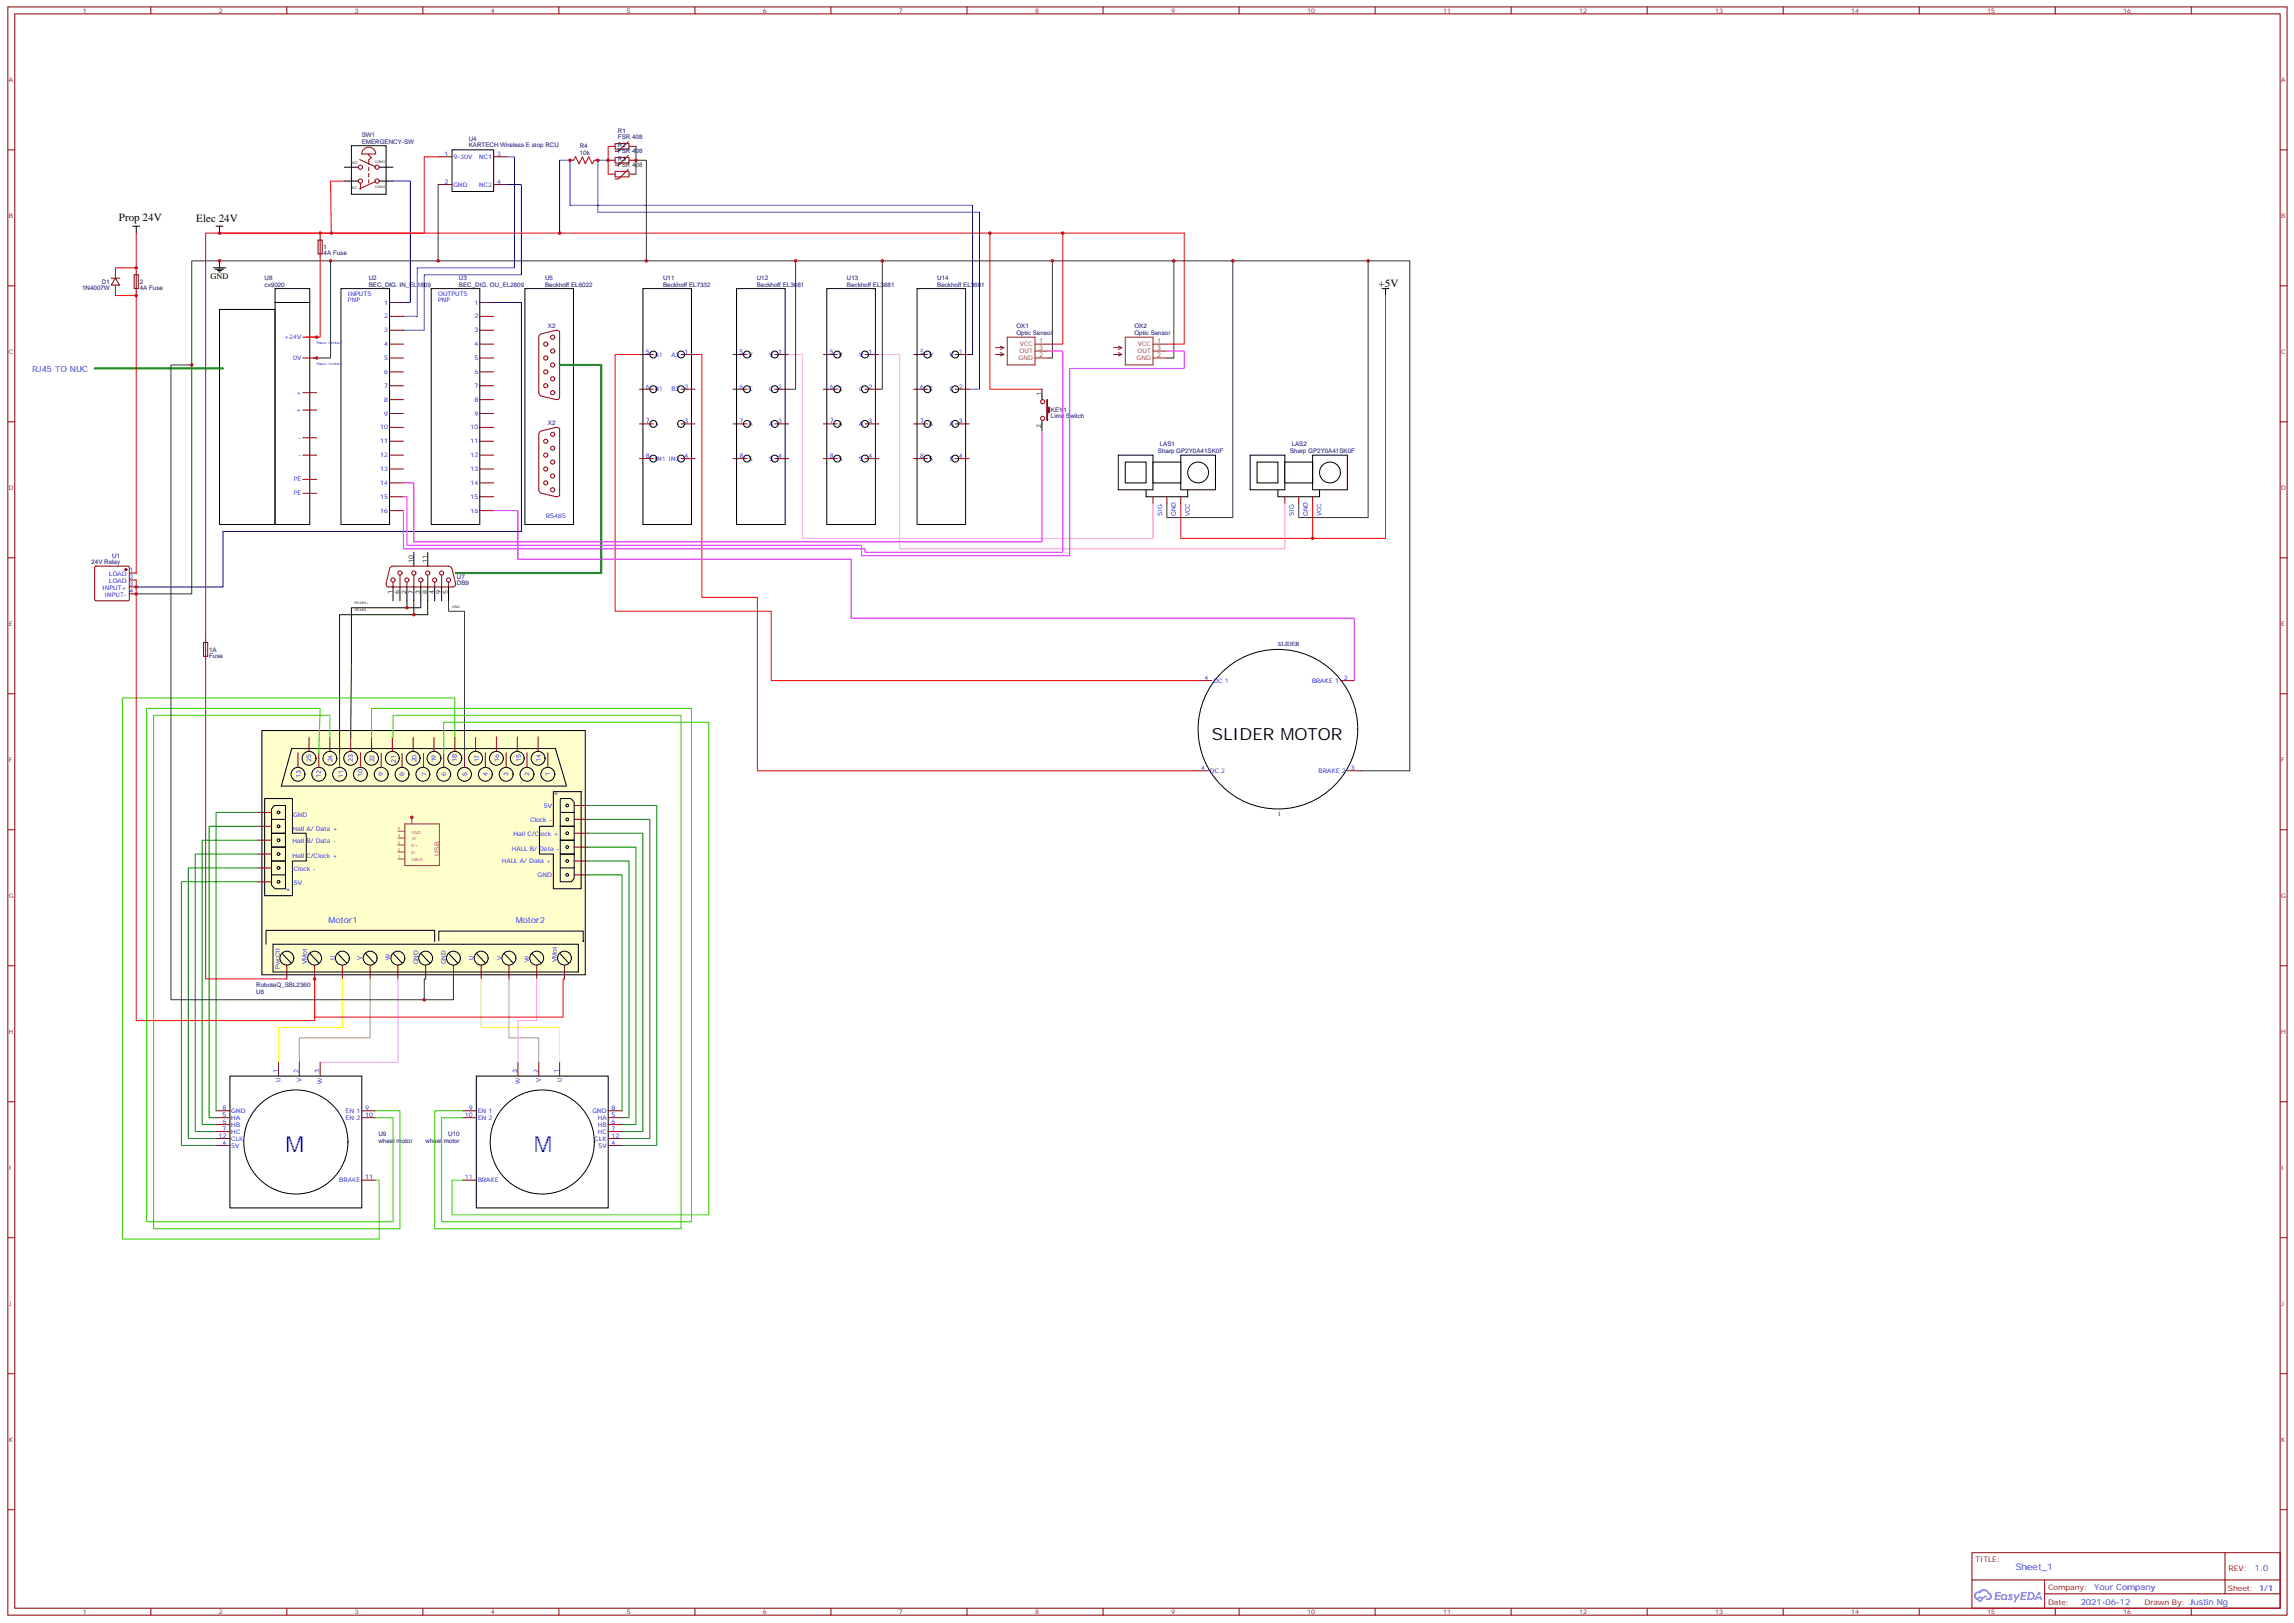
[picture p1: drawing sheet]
<svg xmlns="http://www.w3.org/2000/svg" width="1166mm" height="825mm" viewBox="0 0 1166 825" stroke-linecap="round" stroke-linejoin="round" font-family="sans-serif">
<defs><g id="words">
<g font-size="11.3" fill="#00f">
<text x="145" y="586">M</text>
<text x="271" y="586">M</text>
</g>
<text font-size="8.5" x="616" y="376">SLIDER MOTOR</text>
<g font-size="5.6">
<text x="60" y="113">Prop 24V</text>
<text x="100" y="113">Elec 24V</text>
<text x="701" y="146">+5V</text>
</g>
<text font-size="4.6" fill="#00f" x="1024" y="799">Sheet_1</text>
<text font-size="4.2" x="107" y="142">GND</text>
<g font-size="4.2" fill="#00f">
<text x="16" y="189">RJ45 TO NUC</text>
<text x="281" y="406">*</text>
<text x="145" y="454">*</text>
<text x="167" y="469">Motor1</text>
<text x="262" y="469">Motor2</text>
<text x="1146" y="799">1.0</text>
<text x="1065" y="808">Your Company</text>
<text x="1058" y="816">2021-06-12</text>
</g>
<g font-size="3.9" fill="#800">
<text x="1004" y="794">TITLE:</text>
<text x="1133" y="799">REV:</text>
<text x="1041" y="808">Company:</text>
<text x="1132" y="809">Sheet: 1/1</text>
<text x="1041" y="816">Date:</text>
<text x="1090" y="816">Drawn By: Justin Ng</text>
</g>
<text font-size="3.5" fill="#a54b4b" x="223" y="435" transform="rotate(-90 223 435)">USB</text>
<g font-size="3.2" fill="#800">
<text x="42" y="7">1</text>
<text x="111" y="7">2</text>
<text x="180" y="7">3</text>
<text x="250" y="7">4</text>
<text x="319" y="7">5</text>
<text x="388" y="7">6</text>
<text x="457" y="7">7</text>
<text x="526" y="7">8</text>
<text x="595" y="7">9</text>
<text x="664" y="7">10</text>
<text x="734" y="7">11</text>
<text x="803" y="7">12</text>
<text x="872" y="7">13</text>
<text x="941" y="7">14</text>
<text x="1010" y="7">15</text>
<text x="1079" y="7">16</text>
<text x="5" y="42">A</text>
<text x="1160" y="42">A</text>
<text x="5" y="111">B</text>
<text x="1160" y="111">B</text>
<text x="5" y="180">C</text>
<text x="1160" y="180">C</text>
<text x="5" y="249">D</text>
<text x="1160" y="249">D</text>
<text x="5" y="318">E</text>
<text x="1160" y="318">E</text>
<text x="5" y="387">F</text>
<text x="1160" y="387">F</text>
<text x="5" y="456">G</text>
<text x="1160" y="456">G</text>
<text x="5" y="526">H</text>
<text x="1160" y="526">H</text>
<text x="5" y="595">I</text>
<text x="1160" y="595">I</text>
<text x="5" y="664">J</text>
<text x="1160" y="664">J</text>
<text x="5" y="733">K</text>
<text x="1160" y="733">K</text>
<text x="42" y="821">1</text>
<text x="111" y="821">2</text>
<text x="180" y="821">3</text>
<text x="250" y="821">4</text>
<text x="319" y="821">5</text>
<text x="388" y="821">6</text>
<text x="457" y="821">7</text>
<text x="526" y="821">8</text>
<text x="595" y="821">9</text>
<text x="664" y="821">10</text>
<text x="734" y="821">11</text>
<text x="803" y="821">12</text>
<text x="872" y="821">13</text>
<text x="941" y="821">14</text>
<text x="1010" y="821">15</text>
<text x="1079" y="821">16</text>
</g>
<g font-size="3.2" fill="#000080">
<text x="184" y="70">SW1</text>
<text x="238" y="72">U4</text>
<text x="314" y="71">FSR 408</text>
<text x="314" y="68">R1</text>
<text x="184" y="73">EMERGENCY-SW</text>
<text x="238" y="75">KARTECH Wireless E stop RCU</text>
<text x="295" y="75">R4</text>
<text x="314" y="78">FSR 408</text>
<text x="314" y="75">R2</text>
<text x="295" y="79">10k</text>
<text x="314" y="82">R3</text>
<text x="165" y="130">4A Fuse</text>
<text x="165" y="127">1</text>
<text x="135" y="143">U8</text>
<text x="187" y="142">U2</text>
<text x="233" y="143">U3</text>
<text x="277" y="142">U5</text>
<text x="337" y="142">U11</text>
<text x="385" y="143">U12</text>
<text x="431" y="143">U13</text>
<text x="476" y="142">U14</text>
<text x="42" y="148">1N4007W</text>
<text x="52" y="144">D1</text>
<text x="71" y="148">4A Fuse</text>
<text x="71" y="144">2</text>
<text x="135" y="146">cx9020</text>
<text x="187" y="146">BEC_DIG. IN_EL1809</text>
<text x="233" y="146">BEC_DIG. OU_EL2809</text>
<text x="277" y="146">Beckhoff EL6022</text>
<text x="337" y="146">Beckhoff EL7332</text>
<text x="385" y="146">Beckhoff EL3681</text>
<text x="431" y="146">Beckhoff EL3681</text>
<text x="476" y="146">Beckhoff EL3681</text>
<text x="278" y="167">X2</text>
<text x="517" y="167">OX1</text>
<text x="577" y="167">OX2</text>
<text x="517" y="170">Optic Sensor</text>
<text x="577" y="170">Optic Sensor</text>
<text x="534" y="210">KEY1</text>
<text x="534" y="213">Limit Switch</text>
<text x="278" y="216">X2</text>
<text x="590" y="227">LAS1</text>
<text x="657" y="227">LAS2</text>
<text x="589" y="230">Sharp GP2Y0A41SK0F</text>
<text x="656" y="230">Sharp GP2Y0A41SK0F</text>
<text x="46" y="287">24V Relay</text>
<text x="57" y="284">U1</text>
<text x="232" y="297">DB9</text>
<text x="232" y="294">U7</text>
<text x="650" y="328">SLIDER</text>
<text x="106" y="334">Fuse</text>
<text x="106" y="331">1A</text>
<text x="650" y="415">1</text>
<text x="130" y="502">RoboteQ_SBL2360</text>
<text x="130" y="505">U6</text>
<text x="192" y="581">wheel motor</text>
<text x="192" y="578">U9</text>
<text x="216" y="581">wheel motor</text>
<text x="228" y="578">U10</text>
</g>
<g font-size="3.2" fill="#00f">
<text x="226" y="79">1</text>
<text x="230" y="81">9-30V</text>
<text x="244" y="81">NC1</text>
<text x="253" y="79">3</text>
<text x="226" y="93">2</text>
<text x="230" y="95">GND</text>
<text x="244" y="95">NC2</text>
<text x="253" y="93">4</text>
<text x="177" y="150">INPUTS</text>
<text x="177" y="154">PNP</text>
<text x="195" y="155">1</text>
<text x="223" y="150">OUTPUTS</text>
<text x="223" y="154">PNP</text>
<text x="241" y="155">1</text>
<text x="195" y="162">2</text>
<text x="241" y="162">2</text>
<text x="144" y="173">+24V</text>
<text x="195" y="169">3</text>
<text x="241" y="169">3</text>
<text x="195" y="176">4</text>
<text x="241" y="176">4</text>
<text x="328" y="180">5</text>
<text x="348" y="180">1</text>
<text x="376" y="180">5</text>
<text x="396" y="180">1</text>
<text x="422" y="180">5</text>
<text x="441" y="180">1</text>
<text x="468" y="180">5</text>
<text x="487" y="180">1</text>
<text x="149" y="183">0V</text>
<text x="195" y="183">5</text>
<text x="241" y="183">5</text>
<text x="333" y="181">A1</text>
<text x="341" y="181">A2</text>
<text x="380" y="181">V</text>
<text x="391" y="181">V</text>
<text x="426" y="181">V</text>
<text x="437" y="181">V</text>
<text x="472" y="181">V</text>
<text x="483" y="181">V</text>
<text x="195" y="190">6</text>
<text x="241" y="190">6</text>
<text x="195" y="197">7</text>
<text x="241" y="197">7</text>
<text x="328" y="198">6</text>
<text x="348" y="198">2</text>
<text x="376" y="198">6</text>
<text x="396" y="198">2</text>
<text x="422" y="198">6</text>
<text x="441" y="198">2</text>
<text x="468" y="198">6</text>
<text x="487" y="198">2</text>
<text x="151" y="201">+</text>
<text x="333" y="199">B1</text>
<text x="341" y="199">B2</text>
<text x="380" y="199">C</text>
<text x="391" y="199">C</text>
<text x="426" y="199">C</text>
<text x="437" y="199">C</text>
<text x="472" y="199">C</text>
<text x="483" y="199">C</text>
<text x="151" y="210">+</text>
<text x="195" y="204">8</text>
<text x="241" y="204">8</text>
<text x="195" y="211">9</text>
<text x="241" y="211">9</text>
<text x="328" y="215">7</text>
<text x="348" y="215">3</text>
<text x="376" y="215">7</text>
<text x="396" y="215">3</text>
<text x="422" y="215">7</text>
<text x="441" y="215">3</text>
<text x="468" y="215">7</text>
<text x="487" y="215">3</text>
<text x="193" y="218">10</text>
<text x="239" y="218">10</text>
<text x="333" y="217">+</text>
<text x="344" y="217">-</text>
<text x="380" y="217">A</text>
<text x="391" y="217">A</text>
<text x="426" y="217">A</text>
<text x="437" y="217">A</text>
<text x="472" y="217">A</text>
<text x="483" y="217">A</text>
<text x="152" y="224">-</text>
<text x="193" y="225">11</text>
<text x="239" y="225">11</text>
<text x="152" y="232">-</text>
<text x="193" y="232">12</text>
<text x="239" y="232">12</text>
<text x="328" y="233">8</text>
<text x="348" y="233">4</text>
<text x="376" y="233">8</text>
<text x="396" y="233">4</text>
<text x="422" y="233">8</text>
<text x="441" y="233">4</text>
<text x="468" y="233">8</text>
<text x="487" y="233">4</text>
<text x="193" y="240">13</text>
<text x="239" y="240">13</text>
<text x="333" y="234">IN1 IN2</text>
<text x="380" y="234">S</text>
<text x="391" y="234">S</text>
<text x="426" y="234">S</text>
<text x="437" y="234">S</text>
<text x="472" y="234">S</text>
<text x="483" y="234">S</text>
<text x="149" y="245">PE</text>
<text x="149" y="252">PE</text>
<text x="193" y="247">14</text>
<text x="239" y="247">14</text>
<text x="193" y="254">15</text>
<text x="239" y="254">15</text>
<text x="193" y="261">16</text>
<text x="239" y="261">16</text>
<text x="277" y="263">RS485</text>
<text x="591" y="262" transform="rotate(-90 591 262)">SIG</text>
<text x="598" y="262" transform="rotate(-90 598 262)">GND</text>
<text x="605" y="262" transform="rotate(-90 605 262)">VCC</text>
<text x="658" y="262" transform="rotate(-90 658 262)">SIG</text>
<text x="665" y="262" transform="rotate(-90 665 262)">GND</text>
<text x="672" y="262" transform="rotate(-90 672 262)">VCC</text>
<text x="56" y="293">LOAD</text>
<text x="66" y="291">1</text>
<text x="52" y="300">INPUT+</text>
<text x="56" y="296">LOAD</text>
<text x="66" y="295">2</text>
<text x="66" y="298">3</text>
<text x="53" y="303">INPUT-</text>
<text x="66" y="302">4</text>
<text x="612" y="346">4</text>
<text x="617" y="347">DC 1</text>
<text x="667" y="347">BRAKE 1</text>
<text x="683" y="346">2</text>
<text x="158" y="387" transform="rotate(-90 158 387)">25</text>
<text x="169" y="388" transform="rotate(-90 169 388)">24</text>
<text x="179" y="387" transform="rotate(-90 179 387)">23</text>
<text x="190" y="388" transform="rotate(-90 190 388)">22</text>
<text x="201" y="388" transform="rotate(-90 201 388)">21</text>
<text x="212" y="388" transform="rotate(-90 212 388)">20</text>
<text x="222" y="388" transform="rotate(-90 222 388)">19</text>
<text x="232" y="387" transform="rotate(-90 232 387)">18</text>
<text x="244" y="388" transform="rotate(-90 244 388)">17</text>
<text x="254" y="387" transform="rotate(-90 254 387)">16</text>
<text x="265" y="387" transform="rotate(-90 265 387)">15</text>
<text x="275" y="387" transform="rotate(-90 275 387)">14</text>
<text x="153" y="395" transform="rotate(-90 153 395)">13</text>
<text x="163" y="395" transform="rotate(-90 163 395)">12</text>
<text x="174" y="396" transform="rotate(-90 174 396)">11</text>
<text x="184" y="395" transform="rotate(-90 184 395)">10</text>
<text x="195" y="394" transform="rotate(-90 195 394)">9</text>
<text x="205" y="395" transform="rotate(-90 205 395)">8</text>
<text x="217" y="395" transform="rotate(-90 217 395)">7</text>
<text x="227" y="394" transform="rotate(-90 227 394)">6</text>
<text x="238" y="395" transform="rotate(-90 238 395)">5</text>
<text x="248" y="395" transform="rotate(-90 248 395)">4</text>
<text x="258" y="394" transform="rotate(-90 258 394)">3</text>
<text x="269" y="394" transform="rotate(-90 269 394)">2</text>
<text x="280" y="395" transform="rotate(-90 280 395)">1</text>
<text x="611" y="392">4</text>
<text x="615" y="393">DC 2</text>
<text x="670" y="393">BRAKE 2</text>
<text x="687" y="392">3</text>
<text x="276" y="411">5V</text>
<text x="149" y="415">GND</text>
<text x="269" y="418">Clock -</text>
<text x="149" y="423">Hall A/ Data +</text>
<text x="261" y="425">Hall C/Clock +</text>
<text x="149" y="429">Hall B/ Data -</text>
<text x="149" y="436">Hall C/Clock +</text>
<text x="260" y="433">HALL B/ Data -</text>
<text x="149" y="443">Clock -</text>
<text x="255" y="439">HALL A/ Data +</text>
<text x="149" y="450">5V</text>
<text x="273" y="446">GND</text>
<text x="156" y="490" transform="rotate(-90 156 490)">VMot</text>
<text x="170" y="488" transform="rotate(-90 170 488)">U</text>
<text x="184" y="488" transform="rotate(-90 184 488)">V</text>
<text x="198" y="488" transform="rotate(-90 198 488)">W</text>
<text x="212" y="490" transform="rotate(-90 212 490)">GND</text>
<text x="227" y="490" transform="rotate(-90 227 490)">GND</text>
<text x="241" y="488" transform="rotate(-90 241 488)">U</text>
<text x="255" y="488" transform="rotate(-90 255 488)">V</text>
<text x="269" y="489" transform="rotate(-90 269 489)">W</text>
<text x="283" y="489" transform="rotate(-90 283 489)">VMot</text>
<text x="142" y="492" transform="rotate(-90 142 492)">PwrCtl</text>
<text x="141" y="545" transform="rotate(-90 141 545)">1</text>
<text x="152" y="545" transform="rotate(-90 152 545)">2</text>
<text x="162" y="545" transform="rotate(-90 162 545)">3</text>
<text x="263" y="545" transform="rotate(-90 263 545)">3</text>
<text x="274" y="545" transform="rotate(-90 274 545)">2</text>
<text x="284" y="545" transform="rotate(-90 284 545)">1</text>
<text x="143" y="550" transform="rotate(-90 143 550)">U</text>
<text x="153" y="550" transform="rotate(-90 153 550)">V</text>
<text x="164" y="551" transform="rotate(-90 164 551)">W</text>
<text x="264" y="551" transform="rotate(-90 264 551)">W</text>
<text x="275" y="550" transform="rotate(-90 275 550)">V</text>
<text x="286" y="550" transform="rotate(-90 286 550)">U</text>
<text x="113" y="568">5</text>
<text x="113" y="564">8</text>
<text x="118" y="569">HA</text>
<text x="118" y="566">GND</text>
<text x="176" y="566">EN 1</text>
<text x="176" y="569">EN 2</text>
<text x="186" y="564">9</text>
<text x="186" y="568">10</text>
<text x="236" y="568">10</text>
<text x="238" y="564">9</text>
<text x="243" y="566">EN 1</text>
<text x="243" y="569">EN 2</text>
<text x="301" y="566">GND</text>
<text x="304" y="569">HA</text>
<text x="311" y="568">5</text>
<text x="311" y="564">8</text>
<text x="113" y="572">6</text>
<text x="113" y="575">7</text>
<text x="118" y="573">HB</text>
<text x="304" y="573">HB</text>
<text x="311" y="572">6</text>
<text x="311" y="575">7</text>
<text x="111" y="579">12</text>
<text x="118" y="576">HC</text>
<text x="118" y="580">CLK</text>
<text x="302" y="580">CLK</text>
<text x="304" y="576">HC</text>
<text x="311" y="579">12</text>
<text x="113" y="582">4</text>
<text x="118" y="583">5V</text>
<text x="304" y="583">5V</text>
<text x="311" y="582">4</text>
<text x="186" y="600">11</text>
<text x="236" y="600">11</text>
<text x="172" y="601">BRAKE</text>
<text x="243" y="601">BRAKE</text>
</g>
<text font-size="3.2" fill="#333" x="314" y="85">FSR 408</text>
<g font-size="3.2" fill="#8d2323">
<text x="518" y="180">OUT</text>
<text x="518" y="176">VCC</text>
<text x="528" y="175">1</text>
<text x="528" y="178">3</text>
<text x="578" y="180">OUT</text>
<text x="578" y="176">VCC</text>
<text x="588" y="175">1</text>
<text x="588" y="178">3</text>
<text x="518" y="183">GND</text>
<text x="528" y="182">2</text>
<text x="578" y="183">GND</text>
<text x="588" y="182">2</text>
</g>
<g font-size="3.2">
<text x="529" y="201" transform="rotate(-90 529 201)">1</text>
<text x="529" y="218" transform="rotate(-90 529 218)">2</text>
<text x="210" y="286" transform="rotate(-90 210 286)">10</text>
<text x="217" y="286" transform="rotate(-90 217 286)">11</text>
<text x="199" y="302" transform="rotate(-90 199 302)">1</text>
<text x="203" y="302" transform="rotate(-90 203 302)">6</text>
<text x="206" y="302" transform="rotate(-90 206 302)">2</text>
<text x="210" y="302" transform="rotate(-90 210 302)">7</text>
<text x="214" y="302" transform="rotate(-90 214 302)">3</text>
<text x="217" y="302" transform="rotate(-90 217 302)">8</text>
<text x="221" y="302" transform="rotate(-90 221 302)">4</text>
<text x="224" y="302" transform="rotate(-90 224 302)">9</text>
<text x="228" y="302" transform="rotate(-90 228 302)">5</text>
</g>
<g font-size="2.1" fill="#a54b4b">
<text x="202" y="426">4</text>
<text x="202" y="422">5</text>
<text x="209" y="424">GND</text>
<text x="202" y="429">3</text>
<text x="209" y="431">D+</text>
<text x="209" y="427">ID</text>
<text x="202" y="433">2</text>
<text x="202" y="436">1</text>
<text x="209" y="434">D-</text>
<text x="209" y="438">VBUS</text>
</g>
<g font-size="1.8">
<text x="179" y="83">NO</text>
<text x="191" y="83">COM1</text>
<text x="179" y="96">NC</text>
<text x="191" y="96">COM2</text>
<text x="180" y="307">RS485+</text>
<text x="180" y="311">RS485-</text>
<text x="230" y="309">GND</text>
</g>
<g font-size="1.8" fill="#00f">
<text x="161" y="175">Power Contact</text>
<text x="161" y="186">Power Contact</text>
</g>
</g></defs>
<g fill="none" stroke="#870000" stroke-width=".51">
<path d="M4 4h1159v817h-1159zM8 7h1151v811h-1151zM77 4v3M146 4v3M215 4v3M284 4v3M353 4v3M422 4v3M492 4v3M561 4v3M630 4v3M699 4v3"/>
<path d="M768 4v3M837 4v3M906 4v3M976 4v3M1045 4v3M1114 4v3M4 76h4M1159 76h4M4 145h4M1159 145h4M4 214h4M1159 214h4"/>
<path d="M4 284h4M1159 284h4M4 353h4M1159 353h4M4 422h4M1159 422h4M4 491h4M1159 491h4M4 560h4M1159 560h4M4 629h4M1159 629h4"/>
<path d="M4 699h4M1159 699h4M4 768h4M1159 768h4M1002 790h157v28h-157zM1131 790v20M77 818v3M146 818v3M215 818v3M284 818v3M353 818v3M422 818v3"/>
<path d="M492 818v3M561 818v3M630 818v3M699 818v3M768 818v3M837 818v3M906 818v3M976 818v3M1002 803h157M1039 810h120M1039 803v14M1045 818v3"/>
<path d="M1114 818v3"/>
</g>
<g fill="#5487ff">
<path d="M1021 811h2v1l-1-1a1.2 1.2 0 0 1 1 2 1.2 1.2 0 0 1-2 0h1l-1-1z"/>
<path d="M1014 809l3 1h-2v1h2l-2 1v1h1v1h-2z"/>
<path d="M1027 809l3 1h-2v1h2l-2 1v1h2v1h-3z"/>
<path d="M1036 809h1v2a.7 .7 0 0 0-1 0 .7 .7 0 0 0 0 1 .7 .7 0 0 0 1 0v-1l1 3h-1v-1h-2v1h-1z"/>
<path d="M1023 811h1l1 1 1-1h1l-3 4h-1l1-2z"/>
<path d="M1031 809l-1 5h2a2.2 2.2 0 0 0 2-3 2.2 2.2 0 0 0-3-2zM1032 810a1.4 1.4 0 0 1 1 2 1.4 1.4 0 0 1-2 1z"/>
<path d="M1017 811a1.7 1.7 0 0 0 0 2 1.7 1.7 0 0 0 3 1v-3l-1-1zM1018 812a.9 .9 0 0 1 1 0 .9 .9 0 0 1-1 0z"/>
<path d="M1004 810a3 3 0 0 0 4 4v-1l2-1-1-1-1 1h-2a1.3 1.3 0 0 1-1 0 1.3 1.3 0 0 1-1-2 1.3 1.3 0 0 1 2 0 2.1 2.1 0 0 1 3-1 2.1 2.1 0 0 1 2 2 1.1 1.1 0 0 1 1 1 1.1 1.1 0 0 1-2 1h-1a2.1 2.1 0 0 0 4-1 2 2 0 0 0-2-2 3 3 0 0 0-5-1zM1006 813a.5 .5 0 0 1 1 0 .5 .5 0 0 1-1 0z"/>
<circle cx="1036" cy="812" r=".3"/>
</g>
<g fill="none" stroke="#870000" stroke-width=".51">
<path d="M223 80h7M251 80h7M183 81l8 4M191 92l-8 4M223 94h7M251 94h7M198 154h7M244 154h7M198 161h7M198 168h7M198 175h7M244 161h7"/>
<path d="M244 168h7M244 175h7M275 170l-1 1v29l1 1 8 2h1v-1M284 169a1.3 1.3 0 0 0-1-1l-8 2M284 169v33M198 182h7M198 189h7M198 196h7M244 182h7M244 189h7M244 196h7M198 203h7"/>
<path d="M198 210h7M198 217h7M244 203h7M244 210h7M244 217h7M275 219l-1 2v29l1 1 8 2 1-1v-1M275 219l8-2a1.3 1.3 0 0 1 1 1v34M198 224h7M198 231h7M198 238h7M244 224h7M244 231h7"/>
<path d="M244 238h7M198 246h7M198 253h7M198 260h7M244 246h7M244 253h7M244 260h7"/>
<circle cx="183" cy="85" r="1.1"/>
<circle cx="183" cy="92" r="1.1"/>
<circle cx="192" cy="85" r="1.1"/>
<circle cx="192" cy="92" r="1.1"/>
<circle cx="277" cy="175" r="1.1"/>
<circle cx="281" cy="179" r="1.1"/>
<circle cx="281" cy="171" r="1.1"/>
<circle cx="277" cy="182" r="1.1"/>
<circle cx="277" cy="196" r="1.1"/>
<circle cx="277" cy="189" r="1.1"/>
<circle cx="281" cy="200" r="1.1"/>
<circle cx="281" cy="193" r="1.1"/>
<circle cx="281" cy="186" r="1.1"/>
<circle cx="277" cy="238" r="1.1"/>
<circle cx="277" cy="231" r="1.1"/>
<circle cx="277" cy="224" r="1.1"/>
<circle cx="281" cy="235" r="1.1"/>
<circle cx="281" cy="228" r="1.1"/>
<circle cx="281" cy="221" r="1.1"/>
<circle cx="277" cy="246" r="1.1"/>
<circle cx="281" cy="249" r="1.1"/>
<circle cx="281" cy="242" r="1.1"/>
</g>
<g fill="none" stroke="#000" stroke-width=".51">
<path d="M179 74h17v25h-17zM230 76h21v21h-21zM175 85h7M175 92h7M193 85h7M193 92h7M110 115h3M112 115v4M108 136h7M109 137h5M111 138h2M111 138h1"/>
<path d="M112 133v3M173 147h25v120h-25zM219 147h25v120h-25zM267 147h25v120h-25z"/>
</g>
<path d="M223 94v39h-55M159 182h9v-49h-71v169h-28" fill="none" stroke="#333" stroke-width=".51"/>
<path d="M187 78v1l2 1-2 1v3" fill="none" stroke="#850000" stroke-width=".51"/>
<path d="M185 76a4 4 0 0 1 4-1 4 4 0 0 1 2 3h-7zM183 93v3M187 85v2M187 88v2M187 91v2" fill="none" stroke="#900" stroke-width=".51"/>
<path d="M223 80h-7v39h-53M175 92h-7v27" fill="none" stroke="#f00" stroke-width=".51"/>
<path d="M258 80h4v56h-50v25h-7M200 92h9v62h-4M258 94h7v46h-49v28h-11" fill="none" stroke="#00f" stroke-width=".51"/>
<path d="M133 371h164v125h-164z" fill="#ffc" stroke="#000" stroke-width=".51"/>
<g fill="none" stroke="#000" stroke-width=".51">
<path d="M288 400h-145l5-19h134l6 19M221 479v-6h-86v7M223 478v-5h73v5M139 480h155v14h-155zM143 485l5 5M157 485l5 5M172 485l4 5M186 485l4 5M200 485l4 5M214 485l4 5M228 485l5 5M242 485l5 5"/>
<path d="M256 485l5 5M270 485l5 5M284 485l5 5"/>
<circle cx="151" cy="394" r="4"/>
<circle cx="157" cy="386" r="4"/>
<circle cx="162" cy="394" r="4"/>
<circle cx="168" cy="386" r="4"/>
<circle cx="173" cy="394" r="4"/>
<circle cx="178" cy="386" r="4"/>
<circle cx="183" cy="394" r="4"/>
<circle cx="189" cy="386" r="4"/>
<circle cx="194" cy="394" r="4"/>
<circle cx="199" cy="386" r="4"/>
<circle cx="204" cy="394" r="4"/>
<circle cx="210" cy="386" r="4"/>
<circle cx="215" cy="394" r="4"/>
<circle cx="221" cy="386" r="4"/>
<circle cx="226" cy="394" r="4"/>
<circle cx="231" cy="386" r="4"/>
<circle cx="236" cy="394" r="4"/>
<circle cx="242" cy="386" r="4"/>
<circle cx="247" cy="394" r="4"/>
<circle cx="252" cy="386" r="4"/>
<circle cx="257" cy="394" r="4"/>
<circle cx="263" cy="386" r="4"/>
<circle cx="268" cy="394" r="4"/>
<circle cx="274" cy="386" r="4"/>
<circle cx="278" cy="394" r="4"/>
<circle cx="146" cy="487" r="4"/>
<circle cx="160" cy="487" r="4"/>
<circle cx="174" cy="487" r="4"/>
<circle cx="188" cy="487" r="4"/>
<circle cx="202" cy="487" r="4"/>
<circle cx="216" cy="487" r="4"/>
<circle cx="230" cy="487" r="4"/>
<circle cx="245" cy="487" r="4"/>
<circle cx="259" cy="487" r="4"/>
<circle cx="273" cy="487" r="4"/>
<circle cx="287" cy="487" r="4"/>
</g>
<g fill="none" stroke="#870000" stroke-width=".51">
<path d="M157 375v7M168 375v7M178 375v7M189 375v7M199 375v7M210 375v7M221 375v7M231 375v7M242 375v7M252 375v7M263 375v7M274 375v7"/>
<path d="M151 383v7M162 383v7M173 383v7M183 383v7M194 383v7M204 383v7M215 383v7M226 383v7M236 383v7M247 383v7M257 383v7M268 383v7"/>
<path d="M278 383v7M146 491v7M160 491v7M174 491v7M188 491v7M202 491v7M216 491v7M230 491v7M245 491v7M259 491v7M273 491v7M287 491v7"/>
</g>
<path d="M223 419h-17v21h17" fill="none" stroke="#a64a4a" stroke-width=".56"/>
<path d="M209 415v4M202 430h4M202 433h4M202 437h4M202 426h4" fill="none" stroke="#a64a4a" stroke-width=".51"/>
<circle cx="209" cy="416" r=".2" fill="#a64a4a"/>
<path d="M202 423h4" fill="none" stroke="#a64a4a" stroke-width=".51"/>
<path d="M223 419v21" fill="none" stroke="#a64a4a" stroke-width=".56"/>
<g fill="none" stroke="#000" stroke-width=".51">
<path d="M67 115h4M69 115v4M112 157h28v110h-28zM140 154h17v113h-17zM140 147h17v7h-17zM327 147h24v120h-24zM374 147h25v120h-25zM420 147h25v120h-25zM200 298v8M203 298v8M207 298v8M210 281v7"/>
<path d="M210 298v8M214 298v8M217 281v7M217 298v8M221 298v8M224 298v8M228 298v8M135 406h14v18h7v14h-7v17h-14zM138 417h7v7h-7zM138 417v-6l1-1h6v7M281 403h14v49h-14v-18h-7v-14h7zM285 413h7v7h-7z"/>
<path d="M285 413v-7h5l2 2v5M138 438h7v7h-7zM138 431h7v7h-7zM138 424h7v7h-7zM285 420h7v7h-7zM285 427h7v7h-7zM285 434h7v7h-7zM138 445v5l2 2h5v-7M285 441v7h5l2-1v-6M117 547h67v67h-67zM242 547h67v67h-67z"/>
<circle cx="332" cy="198" r="1.8"/>
<circle cx="332" cy="180" r="1.8"/>
<circle cx="346" cy="180" r="1.8"/>
<circle cx="346" cy="198" r="1.8"/>
<circle cx="380" cy="198" r="1.8"/>
<circle cx="380" cy="180" r="1.8"/>
<circle cx="394" cy="198" r="1.8"/>
<circle cx="394" cy="180" r="1.8"/>
<circle cx="426" cy="198" r="1.8"/>
<circle cx="426" cy="180" r="1.8"/>
<circle cx="440" cy="198" r="1.8"/>
<circle cx="440" cy="180" r="1.8"/>
<circle cx="332" cy="216" r="1.8"/>
<circle cx="346" cy="216" r="1.8"/>
<circle cx="380" cy="216" r="1.8"/>
<circle cx="394" cy="216" r="1.8"/>
<circle cx="426" cy="216" r="1.8"/>
<circle cx="440" cy="216" r="1.8"/>
<circle cx="332" cy="233" r="1.8"/>
<circle cx="346" cy="233" r="1.8"/>
<circle cx="380" cy="233" r="1.8"/>
<circle cx="394" cy="233" r="1.8"/>
<circle cx="426" cy="233" r="1.8"/>
<circle cx="440" cy="233" r="1.8"/>
<circle cx="142" cy="413" r=".7"/>
<circle cx="288" cy="417" r=".7"/>
<circle cx="288" cy="410" r=".7"/>
<circle cx="142" cy="427" r=".7"/>
<circle cx="142" cy="434" r=".7"/>
<circle cx="142" cy="420" r=".7"/>
<circle cx="288" cy="424" r=".7"/>
<circle cx="288" cy="431" r=".7"/>
<circle cx="288" cy="438" r=".7"/>
<circle cx="142" cy="441" r=".7"/>
<circle cx="142" cy="448" r=".7"/>
<circle cx="288" cy="445" r=".7"/>
<circle cx="150" cy="581" r="26"/>
<circle cx="276" cy="581" r="26"/>
</g>
<g fill="none" stroke="#870000" stroke-width=".51">
<path d="M59 136v5M57 141h4M59 141l2 4h-4zM59 145v5M154 171h7M154 200h7M154 182h7M325 180h7M325 198h7M346 180h7M346 198h7M373 180h7"/>
<path d="M373 198h7M394 180h7M394 198h7M419 180h7M419 198h7M440 180h7M440 198h7M154 208h7M325 216h7M346 216h7M373 216h7M394 216h7"/>
<path d="M419 216h7M440 216h7M154 231h7M154 223h7M325 233h7M346 233h7M373 233h7M394 233h7M419 233h7M440 233h7M154 251h7M154 244h7"/>
<path d="M48 288h18l-1 17h-17zM66 298h3M66 291h3M66 295h3M196 297l2-8 2-1h28l2 1 2 8M196 297v1h1h34v-1M200 296v2M203 292v6M207 296v2M210 292v6M214 296v2M217 292v6"/>
<path d="M221 296v2M224 292v6M228 296v2M66 302h3M131 413h7M292 417h7M292 410h7M131 434h7M131 427h7M131 420h7M292 438h7M292 431h7"/>
<path d="M292 424h7M131 448h7M131 441h7M292 445h7M142 540v7M152 540v7M163 540v7M263 540v7M274 540v7M284 540v7M110 568h7M110 572h7"/>
<path d="M110 575h7M110 565h7M110 579h7M184 568h7M184 565h7M235 568h7M235 565h7M309 568h7M309 572h7M309 575h7M309 565h7M309 579h7"/>
<path d="M110 582h7M309 582h7M184 600h7M235 600h7"/>
<circle cx="200" cy="295" r="1.1"/>
<circle cx="203" cy="291" r="1.1"/>
<circle cx="207" cy="295" r="1.1"/>
<circle cx="210" cy="291" r="1.1"/>
<circle cx="214" cy="295" r="1.1"/>
<circle cx="217" cy="291" r="1.1"/>
<circle cx="221" cy="295" r="1.1"/>
<circle cx="224" cy="291" r="1.1"/>
<circle cx="228" cy="295" r="1.1"/>
</g>
<path d="M48 187h65M284 186h22v105h-74" fill="none" stroke="#008700" stroke-width="1.1"/>
<path d="M207 306v3h7v-3M207 309h-28l-1 66M210 306v7h-37v70M217 306v7h-7" fill="none" stroke="#030" stroke-width=".51"/>
<path d="M97 186h-10v322h129v-10M228 306v5h8v72M230 498v10h-14" fill="none" stroke="#333" stroke-width=".51"/>
<circle cx="64" cy="290" r=".5" fill="#870000" stroke="#870000" stroke-width=".51"/>
<path d="M251 154h14v116h-152v28h-44" fill="none" stroke="#009" stroke-width=".51"/>
<path d="M68 140h2v7h-2zM69 138v11M103 327h3v7h-3zM105 325v10" fill="none" stroke="#850000" stroke-width=".51"/>
<path d="M69 119v19M59 136h10M59 150h10M69 149v142M69 295v224h91v-21v19h126v-19h1M105 335v163h41" fill="none" stroke="#f00" stroke-width=".51"/>
<path d="M174 498v24h-32v18M245 498v24h39v18" fill="none" stroke="#ff0" stroke-width=".51"/>
<path d="M188 498v30h-36v12M259 498v30h15v12" fill="none" stroke="#999" stroke-width=".51"/>
<path d="M202 498v42h-39M273 498v21h-10v21" fill="none" stroke="#f9f" stroke-width=".51"/>
<path d="M131 413h-21v152M299 417h31v162h-14M299 410h35v172h-18M131 427h-28v145h7M131 420h-25v148h4M131 434h-32v141h11M299 438h21v130h-4M299 431h24v141h-7M299 424h28v151h-11M131 441h-35v138h14M131 448h-39v134h18M299 445h17v120" fill="none" stroke="#008700" stroke-width=".51"/>
<path d="M168 375v-11h-90v261h125v-60h-12M189 375v-15h162v261h-127v-53h11M199 375l1-11h146v261h-125v-60h14M231 375v-20h-169v275h131v-30h-2M162 383l1-23h-88v261h125v-53h-9M226 383v-16h134v251h-130v-18h5" fill="none" stroke="#3c0" stroke-width=".51"/>
<g fill="#fff" stroke="#000" stroke-width=".51">
<path d="M583 242h21v11h-21z"/>
<path d="M568 231h18v18h-18z"/>
<path d="M600 231h18v18h-18z"/>
<path d="M586 235h14v11h-14z"/>
</g>
<g fill="none" stroke="#000" stroke-width=".51">
<path d="M572 235h11v11h-11z"/>
<circle cx="609" cy="240" r="5"/>
</g>
<path d="M586 253v3M593 253v3M600 253v3" fill="none" stroke="#870000" stroke-width=".51"/>
<g fill="#fff" stroke="#000" stroke-width=".51">
<path d="M650 242h21v11h-21z"/>
<path d="M635 231h18v18h-18z"/>
<path d="M667 231h18v18h-18z"/>
<path d="M653 235h14v11h-14z"/>
</g>
<g fill="none" stroke="#000" stroke-width=".51">
<path d="M466 147h25v120h-25zM702 147h4M704 147v3M530 198v5M530 214v5M639 235h11v11h-11z"/>
<circle cx="471" cy="180" r="1.8"/>
<circle cx="471" cy="198" r="1.8"/>
<circle cx="486" cy="198" r="1.8"/>
<circle cx="486" cy="180" r="1.8"/>
<circle cx="471" cy="216" r="1.8"/>
<circle cx="486" cy="216" r="1.8"/>
<circle cx="471" cy="233" r="1.8"/>
<circle cx="486" cy="233" r="1.8"/>
<circle cx="676" cy="240" r="5"/>
<circle cx="650" cy="371" r="41"/>
</g>
<g fill="none" stroke="#870000" stroke-width=".51">
<path d="M309 74h4M319 72l-5 5h-1M319 79l-5 5h-1M320 74h3M290 81h2M302 81h2M309 81h4M309 89h4M319 86l-5 5h-1M320 81h3M320 89h3M464 198h7"/>
<path d="M464 180h7M486 198h7M486 180h7M464 216h7M486 216h7M464 233h7M486 233h7M653 253v3M660 253v3M667 253v3M609 346h7M681 346h7"/>
<path d="M607 392h7M685 392h7"/>
<circle cx="530" cy="204" r="1.1"/>
<circle cx="530" cy="213" r="1.1"/>
</g>
<path d="M309 74v15M112 119h490v56h-9M503 119v79h27M540 119v56h-7M163 120v-1h-58v206M163 131v40h-7M704 150v124h-37v-18M325 180h-12v131h79v35h217M353 180h4v124h28v88h222M600 256v18h67" fill="none" stroke="#f00" stroke-width=".51"/>
<path d="M323 74v15M323 81h6v52M223 133h472M404 133v65h-3M448 133v65h-1M535 133v49h-2M597 133v49h-4M627 133v130h-34v-7M660 256v7h35v-130h22v259h-25" fill="none" stroke="#333" stroke-width=".51"/>
<path d="M401 180h7v94h178v-18M447 180h10v99h196v-23" fill="none" stroke="#f9c" stroke-width=".51"/>
<path d="M532 203v4h2v3h-2v4z" fill="#870000" stroke="#870000" stroke-width=".51"/>
<path d="M533 179h7v102h-100v-2h-235v-19M593 179h9v8h-58v96h-106v-6h-231v-24h-2M530 219v57h-320v-30h-5" fill="none" stroke="#f0f" stroke-width=".51"/>
<path d="M251 260h12v24h170v30h255v32" fill="none" stroke="#90f" stroke-width=".51"/>
<path d="M162 122h2v7h-2zM163 120v11" fill="none" stroke="#850000" stroke-width=".51"/>
<g fill="none" stroke="#8c2424" stroke-width=".51">
<path d="M506 177h4M508 179l2 1M508 176l2 1M510 177l-2 1M512 171h14v15h-14zM526 175h7M526 179h7M566 177h4M568 179l2 1M568 176l2 1M570 177l-2 1M572 171h14v15h-14z"/>
<path d="M586 175h7M586 179h7M506 180h4M510 180l-2 1M526 182h7M566 180h4M570 180l-2 1M586 182h7"/>
</g>
<path d="M313 73h7v3h-7zM292 81l1-1 1 3 2-3 1 3 2-3 2 3 1-2M313 80h7v3h-7zM313 87h7v3h-7z" fill="none" stroke="#a10000" stroke-width=".51"/>
<path d="M309 81h-5v27h194v90h-5M284 119v-38h6v23h204v76h-1" fill="none" stroke="#00f" stroke-width=".51"/>
<g fill="#c00">
<circle cx="168" cy="133" r=".9"/>
<circle cx="161" cy="182" r=".9"/>
<circle cx="161" cy="171" r=".9"/>
<circle cx="163" cy="119" r=".9"/>
<circle cx="112" cy="133" r=".9"/>
<circle cx="112" cy="119" r=".9"/>
<circle cx="69" cy="136" r=".9"/>
<circle cx="69" cy="150" r=".9"/>
<circle cx="216" cy="508" r=".9"/>
<circle cx="210" cy="313" r=".9"/>
<circle cx="207" cy="309" r=".9"/>
<circle cx="160" cy="498" r=".9"/>
<circle cx="69" cy="298" r=".9"/>
<circle cx="69" cy="302" r=".9"/>
<circle cx="97" cy="186" r=".9"/>
<circle cx="209" cy="416" r=".9"/>
<circle cx="168" cy="119" r=".9"/>
<circle cx="540" cy="119" r=".9"/>
<circle cx="223" cy="133" r=".9"/>
<circle cx="627" cy="133" r=".9"/>
<circle cx="404" cy="133" r=".9"/>
<circle cx="448" cy="133" r=".9"/>
<circle cx="535" cy="133" r=".9"/>
<circle cx="597" cy="133" r=".9"/>
<circle cx="695" cy="133" r=".9"/>
<circle cx="667" cy="274" r=".9"/>
<circle cx="309" cy="81" r=".9"/>
<circle cx="323" cy="81" r=".9"/>
<circle cx="329" cy="133" r=".9"/>
<circle cx="284" cy="119" r=".9"/>
<circle cx="503" cy="119" r=".9"/>
<circle cx="290" cy="81" r=".9"/>
<circle cx="304" cy="81" r=".9"/>
</g>
<use href="#words"/>
</svg>
